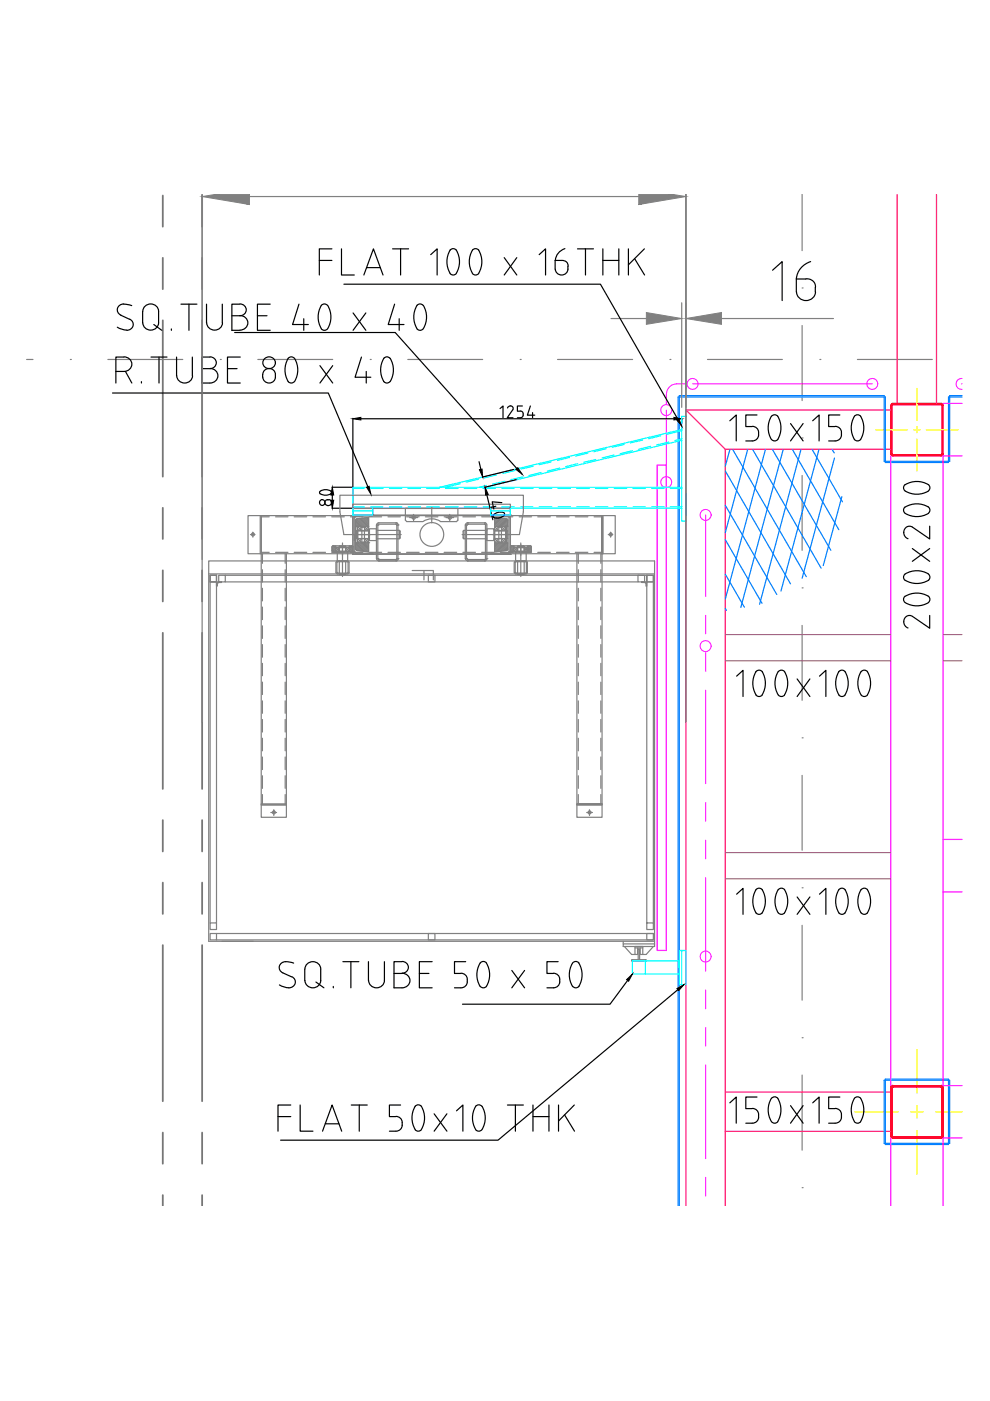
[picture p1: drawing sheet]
<svg xmlns="http://www.w3.org/2000/svg" width="210mm" height="297mm" viewBox="0 0 210 297" stroke-linecap="round" stroke-linejoin="round" font-family="sans-serif">
<!-- layer: A-GRID -->
<g fill="none" stroke="#808080" stroke-width=".25">
<path d="M170.1 41.2v11.9M5.6 76.2h1.4M14.9 76.2h.1M22.9 76.2h15.8M46.7 76.2h.1M54.7 76.2h15.8M78.5 76.2h.1M86.5 76.2h15.8M110.3 76.2h.1M118.2 76.2h15.9M142 76.2h.1M150 76.2h15.9"/>
<path d="M170.1 61.1h.1M170.1 69v15.9M173.8 76.2h.1M181.8 76.2h15.9M170.1 92.9h.1M170.1 100.8v15.9M170.1 124.6h.1M170.1 132.6v15.9M170.1 156.4h.1M170.1 164.4v15.9M170.1 188.2h.1M170.1 196.2v15.9"/>
<path d="M170.1 220h.1M170.1 227.9v16M170.1 251.8h.1"/>
</g>
<!-- layer: WALL -->
<g fill="none" stroke="#767676" stroke-width=".38">
<path d="M34.5 41.5v6.6M34.5 54.7v6.6M42.9 41.5v6.6M42.9 54.7v6.6M34.5 67.9v33.2M42.9 67.9v33.2M34.5 107.7v6.6M42.9 107.7v6.6M34.5 120.9v6.6M34.5 134.2v33.1M42.9 120.9v6.6M42.9 134.2v33.1"/>
<path d="M34.5 173.9v6.6M42.9 173.9v6.6M34.5 187.1v6.7M42.9 187.1v6.7M34.5 200.4v33.1M42.9 200.4v33.1M34.5 240.1v6.6M34.5 253.4v2.3M42.9 240.1v6.6M42.9 253.4v2.3"/>
</g>
<!-- layer: EQ -->
<g fill="none" stroke="#f00" stroke-width=".25">
<path d="M188.9 230.6v10.2M189.1 230.6v10.2M189.3 230.2h10.2M189.3 230.1l-.4 .3v.2M199.5 230.4h-10.2l-.1 .2M199.6 230.1l.2 .1 .2 .4M199.6 230.4l.1 .2M199.7 230.6v10.2M200 230.6v10.2M188.9 240.8l.2 .4 .2 .1h10.2M189.2 240.8l.1 .2M189.3 241h10.2"/>
<path d="M199.7 240.8l-.1 .2M200 240.8l-.2 .4-.2 .1"/>
</g>
<!-- layer: CL -->
<path d="M185.6 91.1h6.8M193.7 91.1h1.4M194.4 82.4v6.7M194.4 90.4v1.4M194.4 93.1v6.7M196.4 91.1h6.7M181.2 235.7h9.2M193.1 235.7h2.6M194.4 222.5v9.2M194.4 234.4v2.6M194.4 239.7v9.2M198.4 235.7h5.6" fill="none" stroke="#ff0" stroke-width=".25"/>
<!-- layer: Platform -->
<path d="M204 84.2h-2.9v13.9h-13.4v-13.9h-43.9v171.5M204 83.9h-2.6v13.9h-13.9v-13.9h-43.5v171.8M187.5 229h13.9v13.4h-13.9zM187.7 228.8h13.4v13.9h-13.4z" fill="none" stroke="#007fff" stroke-width=".25"/>
<!-- layer: BOX150 -->
<path d="M190.2 41.2v44.3M198.6 41.2v44.3M145.4 86.9v168.8M145.4 86.9h43.5M145.4 86.9l8.4 8.4M153.8 95.3v160.4M153.8 95.3h35.1M153.8 231.5h35.1M153.8 239.9h35.1" fill="none" stroke="#ff007f" stroke-width=".25"/>
<!-- layer: strucrute -->
<g fill="none" stroke="#f00" stroke-width=".25">
<path d="M188.9 96.2v.2l.4 .3h10.2M189.1 86v10.2M189.2 96.2l.1 .2M189.3 96.4h10.2M199.5 85.5h-10.2l-.4 .2v10.5M199.5 85.8h-10.2l-.1 .2M199.6 85.5l.2 .1 .2 .4M199.6 85.8l.1 .2v10.2M199.7 96.2l-.1 .2M200 86v10.2M200 96.2l-.2 .4-.2 .1M188.9 230.6v10.2"/>
<path d="M189.1 230.6v10.2M189.3 230.2h10.2M189.3 230.1l-.4 .3v.2M199.5 230.4h-10.2l-.1 .2M199.6 230.1l.2 .1 .2 .4M199.6 230.4l.1 .2M199.7 230.6v10.2M200 230.6v10.2M188.9 240.8l.2 .4 .2 .1h10.2M189.2 240.8l.1 .2M189.3 241h10.2M199.7 240.8l-.1 .2"/>
<path d="M200 240.8l-.2 .4-.2 .1"/>
</g>
<!-- layer: Railing -->
<g fill="none" stroke="#f0f" stroke-width=".21">
<path d="M141.3 87v15.2M145.6 81.4a4 4 0 0 0-3.7 .7 4.1 4.1 0 0 0-.6 3.7M146.8 81.4h38.2M203.8 81.4h.2M204 80.2a1.15 1.15 0 0 0-1.3 1.2 1.15 1.15 0 0 0 1.3 1.1M149.6 109.2v17.3M149.6 130.4v4M149.6 138.4v3.9M149.6 146.3v19.9M149.6 170.2v3.9M149.6 178.1v4M149.6 186.1v19.8"/>
<path d="M149.6 209.9v4M149.6 217.9v3.9M149.6 225.8v19.9M149.6 249.6v4"/>
<circle cx="141.3" cy="86.9" r="1.17"/>
<circle cx="146.8" cy="81.4" r="1.17"/>
<circle cx="184.9" cy="81.4" r="1.17"/>
<circle cx="141.3" cy="102.2" r="1.17"/>
<circle cx="149.6" cy="109.2" r="1.18"/>
<circle cx="149.6" cy="137" r="1.18"/>
<circle cx="149.6" cy="202.8" r="1.18"/>
</g>
<!-- layer: BOX 200 -->
<path d="M188.9 96.7v133.5M200 85.5h4M204 96.7h-4v133.5h4M200 178h4M200 189.1h4M188.9 241.3v14.4M204 241.3h-4v14.4" fill="none" stroke="#f0f" stroke-width=".25"/>
<!-- layer: BOX 100 -->
<path d="M153.8 134.5h35.1M200 134.5h4M153.8 140.1h35.1M200 140.1h4M153.8 180.8h35.1M153.8 186.3h35.1" fill="none" stroke="#954a5d" stroke-width=".21"/>
<!-- layer: Chequrd Plate -->
<g fill="none" stroke="#007fff" stroke-width=".25">
<path d="M153.8 99.8l13.8 24M154.7 95.3l-.9 3.6M155.4 95.3l15.6 27M158.5 95.3l-4.7 17.7M159.6 95.3l14.5 25.2M162.3 95.3l-8.5 31.8M163.8 95.3l12.4 21.4M166 95.3l-8.9 33.5M168 95.3l9.9 17M169.8 95.3l-8.7 32.8M172.2 95.3l6.4 11.1M173.6 95.3l-8 30"/>
<path d="M176.5 95.3l.4 .7M176.9 97.1l-6.8 25.5M153.8 114.4l7.8 13.5M153.8 107.1l10.9 18.9M178.5 105.3l-3.9 14.6M153.8 129l.2 .4M153.8 121.7l4 7"/>
</g>
<!-- layer: TE -->
<g fill="none" stroke="#000" stroke-width=".25">
<path d="M67.7 55.2h2.7M70.4 52.8h-2.7v5.5M72.4 52.8v5.5h2.7M77.1 58.3l2.1-5.5 2 5.5M77.7 56.7h2.9M83.2 52.8h3.4M84.9 52.8v5.5M91.3 54l1.4-1.2v5.5M95.4 58l.7 .3 .7-.3M95.4 57.9a4.6 4.6 0 0 1 .2-5l.5-.2 .5 .2a4.6 4.6 0 0 1 .1 5M100.2 58l.6 .3 .7-.3M100.2 57.9a4.6 4.6 0 0 1 .2-5l.4-.2 .5 .2a4.6 4.6 0 0 1 .2 5"/>
<path d="M106.9 54.6l2.7 3.7M109.6 54.6l-2.7 3.7M114.3 54l1.4-1.2v5.5M117.7 57.1a1.34 1.34 0 0 0 1.4 1.2 1.34 1.34 0 0 0 1.3-1.2M119.1 55.2h-1.4v1.9M119.1 55.2a1.29 1.29 0 0 1 1.3 1.9M119.8 52.7a2.86 2.86 0 0 0-2.1 2.5M122.4 52.8h3.4M124.1 52.8v5.5M127.8 55.2h3.4M127.8 52.8v5.5M131.2 52.8v5.5"/>
<path d="M133.2 52.8v5.5M134.5 54.8l2.2 3.5M136.6 52.8l-3.4 3.3M24.6 78.8h1.7M24.9 69.4l.7 .3 1.3 .3M25.6 66.8l1.9 .9a1.24 1.24 0 0 1 .7 1.4 1.24 1.24 0 0 1-1.3 .9M26.2 64.4a1.24 1.24 0 0 0-1.3 1 1.24 1.24 0 0 0 .7 1.4M26.2 64.5l1.7 .3M26.3 75.7h-1.7v5.5M26.3 75.7a1.55 1.55 0 0 1 1.7 1.5 1.55 1.55 0 0 1-1.7 1.6M26.6 78.8l1.4 2.4M30.2 68.5l.1-2.5a1.68 1.68 0 0 1 1.7-1.6 1.68 1.68 0 0 1 1.6 1.6v2.5"/>
<path d="M30.3 68.4a1.68 1.68 0 0 0 1.7 1.6 1.68 1.68 0 0 0 1.6-1.6M32 75.7h3.4M32.6 68.8l1.7 1.2M33.7 75.7v5.5M36.3 69.7v.3M37.4 75.7v4M37.5 79.7a1.68 1.68 0 0 0 1.7 1.5 1.68 1.68 0 0 0 1.6-1.5M38.4 64.5h3.4M40.1 64.5v5.5M40.8 75.7v4M43.8 64.5v4M43.8 68.4a1.68 1.68 0 0 0 1.7 1.6 1.68 1.68 0 0 0 1.7-1.6"/>
<path d="M44.5 75.7h-1.7v5.5a3.2 3.2 0 0 0 2.9-.4 1.53 1.53 0 0 0 .4-1.8 1.53 1.53 0 0 0-1.6-.9M44.5 75.7a1.25 1.25 0 0 1 1.4 1.2 1.25 1.25 0 0 1-1.4 1.3h-1.7M47.1 64.5v4M48.2 78.2h2.1M49.2 66.9h1.7M50.9 64.5h-1.7v5.5h1.7M50.9 66.9a1.55 1.55 0 0 1 1.6 1.5 1.55 1.55 0 0 1-1.6 1.6M50.9 64.4a1.25 1.25 0 0 1 1.3 1.3 1.25 1.25 0 0 1-1.3 1.2M50.9 75.7h-2.7v5.5h2.7M54.6 66.9h2M55.7 79.4v.6M55.7 79.4a1.34 1.34 0 0 1 1.4-1.3 1.34 1.34 0 0 1 1.3 1.3"/>
<path d="M57.3 64.5h-2.7v5.5h2.7M58.4 79.4a1.37 1.37 0 0 1-1 1.8 1.37 1.37 0 0 1-1.7-1.2M61.1 76l.7-.3 .4 .1a4.3 4.3 0 0 1 0 5.3l-.4 .1-.5-.1a4.6 4.6 0 0 1-.2-5.1zM63.4 64.5l-1.4 4.3h3.4M64.4 67.6v2.4M67.8 77.5l2.7 3.7M68.1 69.7l.7 .3 .6-.3M69.4 64.8l-.4-.3-.7 .1a4.6 4.6 0 0 0-.2 5.1M69.5 64.8a4.8 4.8 0 0 1 0 4.9M70.5 77.5l-2.7 3.7M74.9 66.4l2.7 3.6M76.6 75.7l-1.3 4.3h3.3"/>
<path d="M77.6 66.4l-2.7 3.6M77.7 78.8v2.4M82.7 76l-.4-.3-.7 .1a4.5 4.5 0 0 0 0 5.3l.7 .1 .4-.3M82.7 76a4.8 4.8 0 0 1 0 4.9M83.7 64.5l-1.4 4.3h3.4M84.6 67.6v2.4M88.4 69.7l.7 .3 .6-.3M88.4 69.7a4.6 4.6 0 0 1 .2-5.1l.7-.1a3.5 3.5 0 0 1 1 3.8l-.5 1.4M30 80.9v.3M154.7 89.2l1.4-1.2v5.5M159.5 90.4a1.42 1.42 0 0 1 1.3 1.9M160.5 88h-2.4v2.4h1.4"/>
<path d="M160.8 92.2a1.28 1.28 0 0 1-1.3 1.3h-1.4M163.6 88.3l.6-.4 .5 .2a4.5 4.5 0 0 1 0 5.2l-.5 .2-.4-.2a4.5 4.5 0 0 1-.2-5zM167.6 89.8l2.7 3.7M170.3 89.8l-2.7 3.7M172.3 89.2l1.4-1.2v5.5M175.7 93.5h1.4M177.1 90.4a1.42 1.42 0 0 1 1.3 1.9M178.1 88h-2.4v2.4h1.4M178.4 92.2a1.28 1.28 0 0 1-1.3 1.3M182.5 88.3a4.8 4.8 0 0 1 0 4.9M182.5 88.3l-.4-.3-.8 .1a4.5 4.5 0 0 0 0 5.2l.8 .1 .4-.2M191.9 107.5l-.3 .7 .3 .6"/>
<path d="M191.9 102.7l-.3 .7 .3 .7M191.9 108.9a4.8 4.8 0 0 0 4.9 0M191.9 107.5a4.6 4.6 0 0 1 5.1 .2l.1 .7-.3 .4M191.9 102.8a4.8 4.8 0 0 1 4.9 0M193.4 116.3l3.7 2.7M196.8 102.7l.3 .5-.1 .7a4.5 4.5 0 0 1-5.1 .2M197.1 111.6v2.7l-3.6-2.5a1.32 1.32 0 0 0-1.9 .7 1.32 1.32 0 0 0 .9 1.7M197.1 116.3l-3.7 2.7M191.9 126.4l-.3 .7 .3 .6M191.9 121.7l-.3 .7 .3 .6M191.9 127.8a4.8 4.8 0 0 0 4.9 0M191.9 126.4a4.6 4.6 0 0 1 5.1 .2l.1 .7-.3 .4"/>
<path d="M191.9 121.7a4.5 4.5 0 0 1 5.1 .2l.2 .5-.2 .5a4.6 4.6 0 0 1-5.1 .1M197.1 130.5v2.7l-3.6-2.5a1.32 1.32 0 0 0-1.9 .7 1.32 1.32 0 0 0 .9 1.7M156.2 143.4l1.3-1.3v5.6M160.3 147.4l.6 .3 .7-.3M160.3 147.3a4.6 4.6 0 0 1 .2-5.1l.4-.1 .5 .1a4.6 4.6 0 0 1 .2 5.1M165 147.3a4.5 4.5 0 0 1 .2-5.1l.5-.1 .5 .1a4.6 4.6 0 0 1 .1 5.1M165 147.4l.7 .3 .6-.3M169 143.9l2.7 3.8M171.7 143.9l-2.7 3.8M173.8 143.4l1.3-1.3v5.6M177.8 147.4l.7 .3 .7-.3M177.9 147.3a4.6 4.6 0 0 1 .1-5.1l.5-.1 .5 .1a4.6 4.6 0 0 1 .2 5.1"/>
<path d="M182.6 142.4a4.8 4.8 0 0 0 0 4.9M182.6 142.4l.4-.3 .7 .1a4.6 4.6 0 0 1 .2 5.1M182.6 147.4l.7 .3 .6-.3M156.2 189.6l1.3-1.2v5.5M160.3 188.6l.6-.3 .5 .2a4.5 4.5 0 0 1 0 5.2l-.5 .2-.4-.2a4.6 4.6 0 0 1-.2-5.1zM165 188.6l.7-.3 .5 .2a4.5 4.5 0 0 1 0 5.2l-.5 .2-.5-.2a4.5 4.5 0 0 1-.2-5.1zM169 190.2l2.7 3.7M171.7 190.2l-2.7 3.7M173.8 189.6l1.3-1.2v5.5M177.9 188.6l.6-.3 .5 .2a4.5 4.5 0 0 1 0 5.2l-.5 .2-.5-.2a4.6 4.6 0 0 1-.1-5.1zM182.6 188.6a4.8 4.8 0 0 0 0 4.9M182.6 188.6l.4-.2 .7 .1a4.5 4.5 0 0 1 0 5.2l-.7 .1-.4-.3"/>
<path d="M61.9 207.1a1.27 1.27 0 0 1 .6 1.6 1.27 1.27 0 0 1-1.7 .7l-1.6-.6M62.3 204.2a2.34 2.34 0 0 0-2.9 .3 1.2 1.2 0 0 0 .5 1.8l1.9 .8M64.6 205.5v2.4M64.7 205.4a1.68 1.68 0 0 1 1.6-1.5 1.68 1.68 0 0 1 1.7 1.5v2.5a1.68 1.68 0 0 1-1.7 1.5 1.68 1.68 0 0 1-1.6-1.5M67 208.2l1.7 1.2M70.7 209.1v.3M72.7 203.9h3.4M74.4 203.9v5.5M78.1 203.9v4M81.5 203.9v4a1.68 1.68 0 0 1-1.7 1.5 1.68 1.68 0 0 1-1.6-1.5M83.5 206.4h1.7M85.3 203.8a1.25 1.25 0 0 1 1.3 1.3 1.25 1.25 0 0 1-1.3 1.2 1.55 1.55 0 0 1 1.6 1.6 1.55 1.55 0 0 1-1.6 1.5h-1.8v-5.5h1.7"/>
<path d="M88.9 206.4h2M91.6 203.9h-2.7v5.5h2.7M97.7 206.3a1.3 1.3 0 0 1 1.4 1.3M98.7 203.9h-2.3v2.5h1.3M99.1 207.6a1.4 1.4 0 0 1-1.4 1.8h-1.3M101.8 204.2a4.8 4.8 0 0 0 0 4.9M101.8 204.2l.7-.4 .6 .4M103.1 204.2a4.6 4.6 0 0 1-.1 5.1l-.8 .1-.4-.3M108.5 205.8l2.7 3.6M111.2 205.8l-2.7 3.6M116 209.4h1.3M117.3 206.3a1.3 1.3 0 0 1 1.4 1.3"/>
<path d="M118.3 203.9h-2.3v2.5h1.3M118.7 207.6a1.4 1.4 0 0 1-1.4 1.8M121.4 204.2a4.8 4.8 0 0 0 0 4.9M121.4 204.2l.7-.4 .6 .4M122.7 204.2a4.6 4.6 0 0 1-.1 5.1l-.8 .1-.4-.3M58.9 236.7h2.8M61.7 234.3h-2.8v5.5M63.6 234.3v5.5h2.8M68.4 239.8l2-5.5 2 5.5M69 238.3h2.9M74.5 234.3h3.4M76.2 234.3v5.5"/>
<path d="M82.6 239.8h1.3M83.9 236.7a1.3 1.3 0 0 1 1.4 1.2M84.9 234.3h-2.3v2.4h1.3M85.3 238a1.42 1.42 0 0 1-1.4 1.8M88 239.5l.7 .3 .6-.3M89.3 234.6a4.8 4.8 0 0 1 0 4.9M89.3 234.6l-.4-.3-.7 .1a4.6 4.6 0 0 0-.2 5.1M92 236.1l2.8 3.7M94.8 236.1l-2.8 3.7M96.8 235.5l1.3-1.2v5.5M100.8 239.5l.7 .3 .7-.3M100.9 239.5a4.6 4.6 0 0 1 .1-5.1l.8-.1a3.5 3.5 0 0 1 1 3.8l-.6 1.4"/>
<path d="M107.6 234.3h3.4M109.3 234.3v5.5M113 236.7h3.4M113 234.3v5.5M116.4 234.3v5.5M118.4 234.3v5.5M119.7 236.4l2.1 3.4M121.8 234.3l-3.4 3.4M154.7 233.8l1.4-1.2v5.5M160.5 232.6h-2.4v2.4h1.4a1.3 1.3 0 0 1 1.3 1.3M160.8 236.9a1.28 1.28 0 0 1-1.3 1.2h-1.4M160.8 236.3v.6"/>
<path d="M163.6 237.8a4.5 4.5 0 0 1 .2-5.1l.4-.1 .5 .1a4.6 4.6 0 0 1 .2 5.1M163.6 237.8l.6 .3 .7-.3M167.6 234.4l2.7 3.7M170.3 234.4l-2.7 3.7M172.3 233.8l1.4-1.2v5.5M175.7 238.1h1.4M177.1 235a1.3 1.3 0 0 1 1.3 1.3M178.1 232.6h-2.4v2.4h1.4M178.4 236.9a1.28 1.28 0 0 1-1.3 1.2M178.4 236.3v.6M181.2 237.8l.6 .3 .7-.3M182.5 232.9a4.8 4.8 0 0 1 0 4.9"/>
<path d="M182.5 232.9l-.4-.3-.8 .1a4.6 4.6 0 0 0-.1 5.1"/>
<circle cx="57.1" cy="76.9" r="1.29"/>
</g>
<!-- layer: DI -->
<g fill="none" stroke="#808080" stroke-width=".25">
<path d="M42.9 41.2v111.9M52.9 41.7h82.5M145.4 41.2v111.9M129.6 67.5h7.4M144.5 64.2v22.2M153 67.5h23.7M53.1 113.3h1M53.6 112.8v1.1M55.2 109.3v8.1M55.4 109.3h-2.8v8.1h75M55.4 109.3h72.2M55.4 109.6h1.7"/>
<path d="M55.4 117.1h1.7M55.4 109.3v61.2M55.6 117.4v2M58.4 109.6h2.7M58.4 117.1h2.7M60.5 117.4v2M60.7 117.4v53.1h-5.3M62.4 109.6h2.6M62.4 117.1h2.6M66.4 109.6h2.6M66.4 117.1h2.6M70.3 109.6h2.7"/>
<path d="M70.3 117.1h6.6M70.4 116.1l.9 1M70.4 116.4l.7 .7M70.4 116.6l.4 .5M70.4 116v.8M70.4 116.8l.3 .3M70.4 115.9l.8 .8M70.4 116.9l.2 .2M70.5 115.8l.7 .6M70.7 115.7l-.3 .2M70.9 115.7l.3 .2M71.1 116l3 .1z"/>
<path d="M71.2 116.1l.7 .8v-.8l-.7 .8zM71.2 115.7v.3M71.2 116.9h2.9M71.4 116.9l.1 .1M71.5 117.1h2.2v1.8h-2.2zM71.5 116.9v.2M71.6 117.1v-.2h2v.2M71.9 115.9v.1M71.9 118.9v2.8M72 115.8h1.2l.1 .1h-1.4zM72.1 105h38.9v3.5l-.9 4.8h-1.9v-5.5h-33.4v5.5h-1.9l-.8-4.8zM72.6 115.1v7.1"/>
<path d="M73.3 116.1l-1.4-.1v.9M73.3 116.1v.8l.8-.8v.8M73.3 115.9v.1M73.3 118.9v2.8M73.3 116.1l.8 .8M73.6 119.1h-2l-.2 .2 .1 2.1 2.1 .1M73.7 119.1l.1 .2v2l-.1 .2M73.7 117l.1 .1M73.7 116.9v.2M73.9 116.9l.2 .2M74.1 115.9l.7 .7M74.1 116.1l.7 .8"/>
<path d="M74.1 116.3l.6 .7M74.1 116.6l.4 .5M74.1 116.9l.2 .2M74.1 115.7v.3M74.1 115.7l.7 .7M74.3 109.6h2.6M74.4 115.7l.4 .5M74.6 115.7h-3.9l.5 .5M74.6 115.7l.3 .2M74.6 115.7l.2 .2M74.8 104.7v4.5v-.6M74.8 109.2h.1"/>
<path d="M74.8 117.5h.1M74.8 109.2h33.4v8.3h-33.4zM74.8 106.9h33.4v.9h-33.4zM74.8 116v.8M74.9 116.8l-.3 .3M74.9 113.3h10.2M75.1 117l.3 .2M75.1 117h.1M75.1 109.7h.1M75.1 109.7v7.3M75.4 117.3h.1M75.4 109.4h.1"/>
<path d="M75.4 113.3h-.3v1.3M75.4 117.3h3.4M75.4 114.2h2.8M75.4 115.1h.3M75.4 111.6h.3M75.4 116.3l.5 .4M75.4 116l.8 .8M75.4 115.8l1 1M75.4 115.5l1.3 1.4M75.4 115.2l1.6 1.7M75.4 111.6h.1M75.4 111.4l.3 .2"/>
<path d="M75.4 111.1l.5 .5M75.4 110.8l.8 .8M75.4 110.6l1 1M75.4 110.3l1.3 1.3M75.4 110.3v6.1M75.4 109.4l-.3 .3M75.4 110.3l.2-.3 2.6-.3v7.3l-2.6-.3-.2-.2M75.4 116.4l.3 .3M75.4 110.1l1.7 1.7M75.5 115.1l1.8 1.8M75.5 112.6l.2-.1v1.7l-.2-.1zM75.5 110l1.8 1.7"/>
<path d="M75.7 115.1h.1M75.7 111.6h.1v3.6h-.1zM75.7 112.6h.1M75.7 114.1h.1M75.7 112.5v1.7M75.7 110l1.7 1.6M75.8 115.2l1.8 1.7M75.8 114.2l.9 .9M75.9 115.1l2 1.9M76 110l1.7 1.6M76.2 115.1l1.9 1.9M76.2 109.9l1.7 1.7"/>
<path d="M76.4 115.1l1.8 1.7M76.4 109.9l1.8 1.7M76.6 109.9l1.6 1.5M76.7 115.1l1.5 1.5M76.7 111.6l-.9 .9v1.7h2.4M76.7 114.2l-.9 .9h.9M76.7 111.6h-.9l.9 .9M76.7 111.8h.6M76.7 114.9h.6M76.7 111.7l.1 .1M76.7 111.6v3.5M76.8 114.9l1.4 1.4"/>
<path d="M76.8 109.8l1.4 1.4M77 114.9l1.2 1.2M77.1 109.8l1.1 1.1M77.3 114.9h.1M77.3 111.6l.9 .9h-2.8M77.3 115.1h.9M77.3 111.6h.9M77.3 109.8l.9 .9M77.3 111.6v3.5M77.3 114.2l.9 .9M77.4 115.1l.8 .7M77.5 109.8l.7 .6"/>
<path d="M77.7 115.1l.5 .5M77.7 109.7l.5 .5M77.9 115.1l.3 .2M77.9 109.7l.3 .3M78.2 115.1h.1M78.2 114.2l-.9 .9M78.2 111.6l-.9 .9M78.3 109.6h2.6M78.3 117.1h2.6M78.3 112.1h1.5v2.5h-1.5zM78.3 112.4h-.1v1.9h.1M78.8 117.3h.1"/>
<path d="M78.8 117.3l.3 .2M79 109.2h-4.2v8.3h4.2M79 109.2h.1M79 117.5h.1M79 107.8v1.4h-4.2v-1.4h4.2v1.4h-4.2M79.1 109.2l-.3 .2h-3.4M79.8 111.3h.1M79.8 118.5h.1M79.8 112.5h4.9M79.8 114.2h4.9M79.8 111.3v7.2M79.9 118.4v.3l.4 .2"/>
<path d="M80.1 118.4l.2 .2M80.1 111.4h.1M80.1 118.4h.1M80.1 111.4v7M80.3 118.9h.1M80.3 118.9h3.7M80.3 118.6h.1M80.3 111.1h3.6M80.3 118.6h3.6M80.3 111.1l-.2 .2M82.3 109.6h2.6M82.3 117.1h2.6"/>
<path d="M83.9 118.6h.1M83.9 111.1h.1M83.9 111.1l.3 .2M84 110.8h-3.7l-.4 .3v.2M84 118.9h.1M84 110.8h.1M84 110.8l.2 .1 .2 .4M84.1 118.4h.1M84.1 111.4h.1M84.1 111.4v7M84.2 118.4l-.3 .2M84.4 118.5h.1"/>
<path d="M84.4 111.3h.1M84.4 111.3v7.2M84.4 118.4l-.2 .4-.2 .1M84.7 112.5l.2 .1v1.5l-.2 .1zM86.2 109.6h2.7M86.2 117.1h2.7M86.8 109.7h1.7M87.7 109.1v1.3M89.7 110.6h-3.5l-.2-.3v-2.5h11.1v2.5l-.3 .3h-3.4M90.2 109.6h2.7M90.2 117.1h2.7M91.5 107.6v3.2"/>
<path d="M93.4 110.5a3.3 3.3 0 0 0-3.7 0M94.2 109.6h2.6M94.2 117.1h2.6M94.5 109.7h1.7M95.3 109.1v1.3M98 113.3h10.1M98.1 109.6h2.7M98.1 117.1h2.7M98.4 112.5v1.7l-.2-.1v-1.5zM98.4 112.5h4.8M98.4 114.2h4.8M98.7 111.3h.1"/>
<path d="M98.7 118.5h.1M98.7 111.3v7.2M98.7 118.4l.1 .3 .3 .2M98.9 111.4h.1M98.9 118.4h.1M98.9 111.4v7M98.9 118.4l.3 .2M99.1 110.8h.1M99.1 118.9h.1M99.1 110.8h3.7M99.1 118.9h3.7M99.1 110.8l-.3 .3-.1 .2"/>
<path d="M99.2 111.1h.1M99.2 118.6h.1M99.2 111.1h3.5M99.2 118.6h3.5M99.2 111.1l-.3 .2M102.1 109.6h2.6M102.1 117.1h2.6M102.7 111.1h.1M102.7 118.6h.1M102.7 111.1l.3 .2M102.8 110.8h.1M102.8 118.9h.1"/>
<path d="M102.8 110.8l.4 .3v.2v7.2M102.9 118.4h.1M102.9 111.4v7M103 118.4l-.3 .2M103.2 118.5h.1M103.2 112.1h1.5v2.5h-1.5zM103.2 118.4l-.2 .4-.2 .1M104 117.5h.1M104 107.8v1.4h4.2v-1.4h-4.2v1.4h4.2M104.2 109.4h.1M104.2 117.3h.1M104.2 109.4h3.5"/>
<path d="M104.3 109.4l-.3-.2h4.2v8.3h-4.2M104.3 117.3l-.3 .2M104.7 112.4h.2v1.9h-.2M104.9 115.1h.1M104.9 114.2h2.8M104.9 115.1h.9M104.9 111.6h.9M104.9 114.2l.9 .9M104.9 111.6l.9 .9M105.1 109.7l-.2 .3M105.1 115.1l-.2 .2M105.3 109.7l-.4 .5"/>
<path d="M105.4 115.1l-.5 .5M105.6 109.8l-.7 .6M105.6 115.1l-.7 .7M105.8 114.9h.1M105.8 111.6l-.9 .9h2.8M105.8 109.8l-.9 .9M105.8 111.6v3.5M105.8 111.8h.5M105.8 114.9h.5M105.8 114.2l-.9 .9M106 109.8l-1.1 1.1M106 114.9l-1.1 1.2"/>
<path d="M106.1 109.6h2.6M106.1 117.1h6.6M106.2 109.8l-1.3 1.4M106.3 114.9l-1.4 1.4M106.3 111.6l.9 .9v1.7h-2.3M106.3 114.2l.9 .9h-.9M106.3 111.7l-.1 .1M106.3 111.6v3.5M106.3 111.6h.9l-.9 .9M106.4 115.1l-1.5 1.5M106.4 109.9l-1.5 1.5M106.6 115.1l-1.7 1.7"/>
<path d="M106.7 109.9l-1.8 1.7M106.9 115.1l-2 1.9M106.9 109.9l-1.8 1.7M107.1 110l-1.7 1.6M107.1 115.1l-1.9 1.9M107.2 111.6h.1v3.6h-.1zM107.2 112.6h.1M107.2 114.1h.1M107.2 114.2l-.9 .9M107.3 112.5v1.7M107.3 115.2l-1.8 1.7M107.3 110l-1.7 1.6"/>
<path d="M107.3 115.1h.4M107.3 111.6h.4M107.4 112.5l.1 .1v1.5l-.1 .1zM107.4 110l-2.5-.3v7.3l2.5-.3M107.4 110l.3 .3M107.5 110l-1.7 1.7M107.6 115.1l-1.8 1.8M107.6 110.1l-1.6 1.7M107.7 109.4h.1M107.7 117.3h.1M107.7 116.4l-.3 .3M107.7 117.3h-3.5"/>
<path d="M107.7 116.5l-.2 .2M107.7 116.3l-.5 .4M107.7 116l-.8 .8M107.7 115.8l-1.1 1M107.7 115.5l-1.4 1.4M107.7 115.2l-1.6 1.7M107.7 111.6h-.1M107.7 111.4l-.3 .2M107.7 111.1l-.6 .5M107.7 110.8l-.8 .8M107.7 110.6l-1.1 1M107.7 110.3l-1.3 1.3"/>
<path d="M107.7 110.3v6.1M107.7 109.4l.3 .3M107.9 109.7h.1M107.9 117h.1M107.9 109.7v7.3M108 117l-.3 .2M108.2 117.5h.1M108.2 109.2h.1M108.2 116v.8M108.5 115.7l-.3 .2 .2-.2h4l-.5 .5M108.7 115.7l-.5 .5M108.9 116l3 .1z"/>
<path d="M108.9 115.7l-.7 .7M109 116.6l-.5 .5-.3-.3M109 116.9h2.9M109 115.9l-.8 .7M109 116.1l-.8 .8M109 116.3l-.7 .7M109 116.9l-.2 .2M109 115.7v.3M109 116.1v.8l.7-.8v.8zM109 119.3v2.1M109.1 116.9l-.1 .2M109.2 119.3v2"/>
<path d="M109.3 117.1h2.3v1.8h-2.3zM109.3 117l-.1 .1M109.3 116.9v.2M109.4 118.9h2.1M109.4 118.9l-.3 .3M109.4 117.1v-.2h2v.2M109.7 115.9v.1M109.7 118.9v2.8M109.8 116v.1M109.8 115.8h1.2l.1 .1h-1.4zM110.1 109.6h2.6M110.4 115.1v7.1"/>
<path d="M111.1 116v.1M111.1 116.1l.8 .8v-.8l-.8 .8zM111.1 115.9v.1M111.1 116.1v.8M111.1 118.9v2.8M111.5 119.1h-2.1l-.1 .1M111.5 118.9l.3 .4v2.1l-.3 .3M111.5 119.1l.1 2.2-.1 .2M111.6 116.9v.2M111.6 116.9v.1M111.9 115.7v.3M112.1 115.7l-.2 .2"/>
<path d="M112.4 115.7l.3 .2M112.5 115.8l-.6 .6M112.7 116.1l-1 1M112.7 116.8l-.3 .3M112.7 115.9l-.8 .8M112.7 116.4l-.8 .7M112.7 116.6l-.5 .5M112.7 116.9l-.2 .2M112.7 116v.8M114 109.6h2.7M114 117.1h2.7M118 109.6h2.7"/>
<path d="M118 117.1h2.7M122 109.6h2.6M122 117.1h2.6M122.3 117.4v53.1h5.3M122.6 117.4v2M126 109.6h1.6M126 117.1h1.6M127.4 117.4v2M127.6 117.4v-8.1v8.1M127.6 109.3h2.8v8.1h-2.8M127.6 109.3v61.2M127.9 109.3v8.1"/>
<path d="M129 113.3h.9M129.5 112.8v1.1M44.3 121.7h94.5M44.5 122h1.4v1.4h-1.4zM44.5 123.4h1.4M45.9 123.5h.2v.8h-.2zM46.3 123.4h.7v.1h-.7zM46.4 122h1.4v1.4h-1.4zM47.8 122h90.7v73.7M47.8 123.4h87.5M55.6 120.8v2.6M55.6 124.7v2.7"/>
<path d="M55.6 128.7v2.7M55.6 132.7v2.7M55.6 136.7v2.6M60.5 120.8v2.6M60.5 124.7v2.7M60.5 128.7v2.7M60.5 132.7v2.7M60.5 136.7v2.6M71.6 121.7l-.4-.3 .1-2.2 .3-.3h2.1l.3 .2v2.3l-.3 .3M71.9 121.7h1.4l-.2 .1h-1zM87.4 121h4.5v2M89.9 121v2"/>
<path d="M90.8 122h1.4v1.4h-1.4zM109.1 121.4l.3 .3M109.3 121.3l.1 .2h2.1M109.7 121.7h1.4l-.1 .1h-1.1zM122.6 120.8v2.6M122.6 124.7v2.7M122.6 128.7v2.7M122.6 132.7v2.7M122.6 136.7v2.6M127.4 120.8v2.6M127.4 124.7v2.7M127.4 128.7v2.7"/>
<path d="M127.4 132.7v2.7M127.4 136.7v2.6M135.3 122h1.4v1.4h-1.4zM136.1 123.4h.7v.1h-.7zM137 123.5h.1v.8h-.1zM137.1 122h1.4v1.4h-1.4v-1.4v75.1h1.4v-1.4h-1.4M137.1 123.4h1.4M55.6 140.6v2.7M55.6 144.6v2.6M55.6 148.6v2.6M55.6 152.5v2.7M55.6 156.5v2.7"/>
<path d="M60.5 140.6v2.7M60.5 144.6v2.6M60.5 148.6v2.6M60.5 152.5v2.7M60.5 156.5v2.7M122.6 140.6v2.7M122.6 144.6v2.6M122.6 148.6v2.6M122.6 152.5v2.7M122.6 156.5v2.7M127.4 140.6v2.7M127.4 144.6v2.6"/>
<path d="M127.4 148.6v2.6M127.4 152.5v2.7M127.4 156.5v2.7M55.4 170.5h5.3v2.8h-5.3zM55.4 170.7h5.3M55.6 160.5v2.7M55.6 164.5v2.6M55.6 168.5v2M57.4 172.3h1.2M58.1 171.7v1.2M60.5 160.5v2.7M60.5 164.5v2.6"/>
<path d="M60.5 168.5v2M122.3 170.5v2.8h5.3v-2.8M122.3 170.7h5.3M122.6 160.5v2.7M122.6 164.5v2.6M122.6 168.5v2M124.4 172.3h1.2M125 171.7v1.2M127.4 160.5v2.7M127.4 164.5v2.6M127.4 168.5v2M127.6 170.5h-5.3h5.3"/>
<path d="M44.5 195.7v-73.7h1.4h-1.4v1.4h1.4v-1.4v75.1h-1.4v-1.4h1.4M44.5 197.9h1.4v1.4h-1.4zM45.9 199.3h92.6M45.9 197.9h92.6M47 199.6h91.8v-80.7h-94.5v80.7h9.4M90.8 197.9h1.4v1.4h-1.4zM132.1 199.6v.5M137.1 197.9h1.4v1.4h-1.4zM138.8 199.6v.5h-6.7v.6h6.7v-.6M132.4 200.7l1.5 1.7h1.3v-1.4M134.6 200.7v1.7M134.6 201h1.7"/>
<path d="M135.3 203.5v-2.3h.3v2.3h-1.7v.2h3.1v-.2h-1.4M136.3 200.7v1.7M138.5 200.7l-1.5 1.7h-1.3v-1.4"/>
<circle cx="53.6" cy="113.3" r=".32"/>
<circle cx="87.7" cy="109.7" r=".36"/>
<circle cx="91.6" cy="113.3" r="2.52"/>
<circle cx="95.4" cy="109.7" r=".36"/>
<circle cx="129.5" cy="113.3" r=".32"/>
<circle cx="46.2" cy="123.5" r=".11"/>
<circle cx="136.9" cy="123.5" r=".11"/>
<circle cx="58.1" cy="172.2" r=".32"/>
<circle cx="125" cy="172.2" r=".32"/>
</g>
<path d="M139.3 98.6h2v102.9h-2z" fill="none" stroke="#f0f" stroke-width=".25"/>
<g fill="none" stroke="#0ff" stroke-width=".25">
<path d="M144.5 91.1l-51.3 12.2M144.5 93.4l-41.7 9.9M74.8 108.3h4.2v.9h-4.2zM74.8 107.8h69.7M74.8 107.8v.5M79 107.8v.5M104 108.3h4.2v.9h-4.2zM104 107.8v.5M108.2 107.8v.5M144.5 103.3h-69.7v4.5M145.4 105.5v5h-.9v-22.2h.9v20.9M134.1 203.7h2.7v2.8h-2.7z"/>
<path d="M136.8 203.7h7.2v2.8h-7.2M144 205.1v-3.6h.5v7.3h-.5v-2.3M144.5 201.5h.9v7.3h-.9"/>
</g>
<!-- layer: 0 -->
<g fill="none" stroke="#000" stroke-width=".25">
<path d="M49.8 70.5h34l25.8 28.8M72.9 60.3h54.4l16.4 28.6M23.8 83.3h45.8l8.4 19.9M74.8 88.7v16M76.5 88.8h66.4M101.6 97.9l.4 1.6M106 86.6l.7-.5v2.5M108.2 86l.5 .3v.6M108.2 86.1h-.3l-.3 .4M108.7 86.9l-1.2 1.7h1.3M108.9 99.5l-6.6 1.6M110.3 87.1a.66 .66 0 0 1 .6 .9"/>
<path d="M110.8 86.1h-1.1v1.1h.6M110.9 88a.59 .59 0 0 1-.6 .6h-.6M112.5 86.1l-.7 1.9h1.6M112.9 87.5v1.1M144.5 88.7v1M67.9 104.1l-.2 .3 .2 .3M67.9 104.7a2.18 2.18 0 0 0 2.3 0M67.9 104.1a2.18 2.18 0 0 1 2.3 0M70.1 104.1l.2 .3-.2 .3M70.4 103.3h4.4M70.4 107.8h4.4M70.5 105v1.1"/>
<path d="M103.2 104.9l1.3 5.3M104.6 109.2a2.01 2.01 0 0 1 2.3-.4l.1 .1a1.59 1.59 0 0 1-2.5 .6l.1-.3M105.1 107.3l-1 .3M106.4 106.6l-2-.2 .3 1.5M109.4 101.7l-6.6 1.6M133.1 207.9l-3.8 5h-31.2M143.7 209.8l-38.1 31.9h-46.1"/>
<circle cx="68.3" cy="106.5" r=".6"/>
<circle cx="69.6" cy="106.6" r=".67"/>
</g>
<path d="M74.8 88.8l1.7-.3v.5zM101.7 99.6l.5-.1 .1 1.6zM109.4 99.5l.4-.3 .9 1.4zM142.9 88.5l1.6 .3-1.6 .2zM143.5 89l.4-.2 .6 1.6zM70.5 103.3l.3 1.7h-.6zM70.2 106.1h.6l-.3 1.7zM77.7 103.3l.5-.2 .4 1.6zM102.8 103.3l.7 1.5-.5 .2zM132.9 207.7l1.2-1.2-.8 1.5zM143.5 209.6l1.5-.8-1.1 1.2z" fill="#000" stroke="#000" stroke-width=".21"/>
<g fill="none" stroke="#0ff" stroke-width=".25">
<path d="M109.2 99.8l-2.6 .6M113 98.9l-2.5 .6M116.9 97.9l-2.6 .6M118.6 99.2l-2.6 .7M120.7 97l-2.5 .6M122.5 98.3l-2.6 .6M124.6 96.1l-2.5 .6M126.3 97.4l-2.5 .6M128.5 95.1l-2.6 .7M130.2 96.5l-2.6 .6M132.3 94.2l-2.5 .6M134.1 95.6l-2.6 .6"/>
<path d="M136.2 93.3l-2.5 .6M137.9 94.6l-2.5 .7M140.1 92.4l-2.6 .6M141.8 93.7l-2.6 .6M144.5 91.3l-3.1 .8M144.5 93.1l-1.4 .3M74.8 103.6h2.4M74.8 107.5h2.4M78.6 103.6h2.6M78.6 107.5h2.6M82.6 103.6h2.6M82.6 107.5h2.6"/>
<path d="M86.5 103.6h2.7M86.5 107.5h2.7M90.5 103.6h2.6M90.5 107.5h2.6M94.5 103.6h2.6M94.5 107.5h2.6M97.6 102.5l-3.2 .8M98.4 103.6h2.7M98.4 107.5h2.7M101.4 101.6l-2.5 .6M102.4 103.6h2.6M102.4 107.5h2.6"/>
<path d="M103.1 102.9l-1.4 .4M105.3 100.7l-2.6 .6M106.4 103.6h2.6M106.4 107.5h2.6M107 102l-2.5 .6M110.4 103.6h2.6M110.4 107.5h2.6M110.9 101.1l-2.6 .6M114.3 103.6h2.7M114.3 107.5h2.7M114.7 100.2l-2.5 .6M118.3 103.6h2.7"/>
<path d="M118.3 107.5h2.7M122.3 103.6h2.6M122.3 107.5h2.6M126.3 103.6h2.6M126.3 107.5h2.6M130.2 103.6h2.7M130.2 107.5h2.7M134.2 103.6h2.6M134.2 107.5h2.6M138.1 103.6h2.7M138.1 107.5h2.7M142.1 103.6h2.4"/>
<path d="M142.1 107.5h2.4"/>
</g>
<!-- layer: DI -->
<g fill="#808080" stroke="#808080" stroke-width=".21">
<path d="M137 66.3l7.5 1.2-7.5 1.3z"/>
<path d="M145.4 67.5l7.6-1.2v2.5z"/>
<path d="M42.9 41.7l10 1.7-7.1-2.2zM45.8 41.2h7.1v2.2z"/>
<path d="M135.4 43.4l7.1-2.2 2.9 .5zM135.4 41.2v2.2l7.1-2.2z"/>
</g>
<path d="M163.8 57.3l2-1.8v8.2M168.8 59.2v2.7M168.8 59.2h2.1M170.9 59.1a1.72 1.72 0 0 1 2 1.9M171.9 55.5a4.3 4.3 0 0 0-3.1 3.6M168.9 61.9a2.02 2.02 0 0 0 2 1.8 2.02 2.02 0 0 0 2-1.8M172.9 61v.9" fill="none" stroke="#000" stroke-width=".25"/>
</svg>
